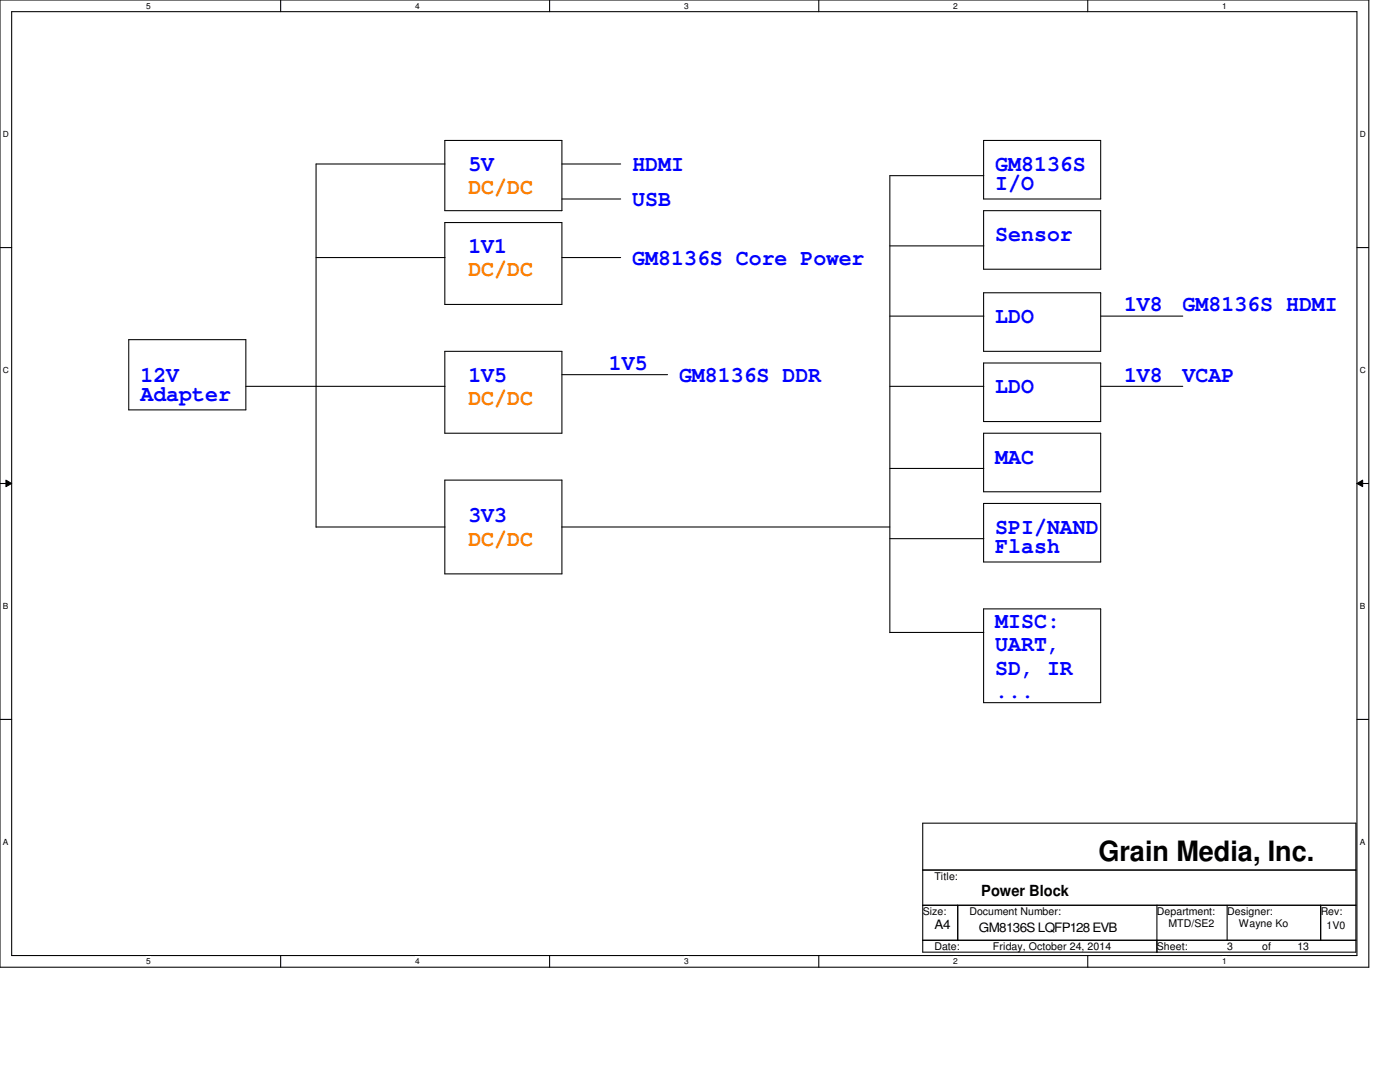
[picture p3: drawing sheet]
<svg xmlns="http://www.w3.org/2000/svg" width="279mm" height="216mm" viewBox="0 0 279 216" stroke-linecap="round" stroke-linejoin="round" font-family="sans-serif">
<defs><g id="words">
<text font-size="5.6" x="219.2" y="171.8">Grain Media, Inc.</text>
<g font-size="4.4" fill="#00f">
<text x="93.5" y="34.1">5V</text>
<text x="126.2" y="34.1">HDMI</text>
<text x="198.6" y="34.1">GM8136S</text>
<text x="126.2" y="41.1">USB</text>
<text x="198.6" y="37.9">I/O</text>
<text x="93.5" y="50.5">1V1</text>
<text x="126.2" y="52.8">GM8136S Core Power</text>
<text x="198.6" y="48.1">Sensor</text>
<text x="198.6" y="64.5">LDO</text>
<text x="224.3" y="62.1">1V8</text>
<text x="236" y="62.1">GM8136S HDMI</text>
<text x="28" y="76.2">12V</text>
<text x="93.5" y="76.2">1V5</text>
<text x="121.5" y="73.8">1V5</text>
<text x="135.5" y="76.2">GM8136S DDR</text>
<text x="224.3" y="76.2">1V8</text>
<text x="236" y="76.2">VCAP</text>
<text x="28" y="80">Adapter</text>
<text x="198.6" y="78.5">LDO</text>
<text x="198.6" y="92.5">MAC</text>
<text x="93.5" y="104.2">3V3</text>
<text x="198.6" y="106.6">SPI/NAND</text>
<text x="198.6" y="110.3">Flash</text>
<text x="198.6" y="125.2">MISC:</text>
<text x="198.6" y="129.9">UART,</text>
<text x="198.6" y="134.6">SD, IR</text>
<text x="198.6" y="139.3">...</text>
</g>
<g font-size="4.4" fill="#ff8000">
<text x="93.5" y="38.8">DC/DC</text>
<text x="93.5" y="55.1">DC/DC</text>
<text x="93.5" y="80.8">DC/DC</text>
<text x="93.5" y="108.9">DC/DC</text>
</g>
<text font-size="3" x="195.8" y="178.8">Power Block</text>
<g font-size="2.6">
<text x="186.5" y="185.3">A4</text>
<text x="195.4" y="186">GM8136S LQFP128 EVB</text>
</g>
<g font-size="2.1">
<text x="186.5" y="175.6">Title:</text>
<text x="184.2" y="182.6">Size:</text>
<text x="193.5" y="182.6">Document Number:</text>
<text x="230.9" y="182.6">Department:</text>
<text x="233.2" y="184.9">MTD/SE2</text>
<text x="244.9" y="182.6">Designer:</text>
<text x="247.2" y="184.9">Wayne Ko</text>
<text x="263.6" y="182.6">Rev:</text>
<text x="264.8" y="185.4">1V0</text>
<text x="186.5" y="189.6">Date:</text>
<text x="198.2" y="189.6">Friday, October 24, 2014</text>
<text x="230.9" y="189.6">Sheet:</text>
<text x="244.9" y="189.6">3</text>
<text x="251.9" y="189.6">of</text>
<text x="258.9" y="189.6">13</text>
</g>
<g font-size="1.7">
<text x="29.2" y="1.7">5</text>
<text x="82.8" y="1.7">4</text>
<text x="136.5" y="1.7">3</text>
<text x="190.2" y="1.7">2</text>
<text x="243.9" y="1.7">1</text>
<text x=".6" y="27.3">D</text>
<text x="271.4" y="27.3">D</text>
<text x=".6" y="74.4">C</text>
<text x="271.4" y="74.4">C</text>
<text x=".6" y="121.5">B</text>
<text x="271.4" y="121.5">B</text>
<text x=".6" y="168.6">A</text>
<text x="271.4" y="168.6">A</text>
<text x="29.2" y="192.4">5</text>
<text x="82.8" y="192.4">4</text>
<text x="136.5" y="192.4">3</text>
<text x="190.2" y="192.4">2</text>
<text x="243.9" y="192.4">1</text>
</g>
</g></defs>
<path d="M0 0h273.2v193h-273.2zM2.3 2.3h268.5v188.4h-268.5z" fill="none" stroke="#000" stroke-width=".21"/>
<g fill="#fff">
<path d="M29.2 .3h.9v1.8h-.9z"/>
<path d="M29.2 190.9h.9v1.9h-.9z"/>
</g>
<path d="M56 0v2.3M56 190.7v2.3" fill="none" stroke="#000" stroke-width=".21"/>
<g fill="#fff">
<path d="M82.8 .3h1v1.8h-1z"/>
<path d="M82.8 190.9h1v1.9h-1z"/>
</g>
<path d="M109.7 0v2.3M109.7 190.7v2.3" fill="none" stroke="#000" stroke-width=".21"/>
<g fill="#fff">
<path d="M136.5 .3h1v1.8h-1z"/>
<path d="M136.5 190.9h1v1.9h-1z"/>
</g>
<path d="M163.4 0v2.3M163.4 190.7v2.3" fill="none" stroke="#000" stroke-width=".21"/>
<g fill="#fff">
<path d="M190.2 .3h1v1.8h-1z"/>
<path d="M190.2 190.9h1v1.9h-1z"/>
</g>
<path d="M217.1 0v2.3M217.1 190.7v2.3" fill="none" stroke="#000" stroke-width=".21"/>
<g fill="#fff">
<path d="M243.9 .3h1v1.8h-1z"/>
<path d="M243.9 190.9h1v1.9h-1z"/>
<path d="M.6 25.9h1.2v1.8h-1.2z"/>
<path d="M271.4 25.9h1.2v1.8h-1.2z"/>
<path d="M.6 72.9h1.2v1.9h-1.2z"/>
<path d="M271.4 72.9h1.2v1.9h-1.2z"/>
</g>
<path d="M0 49.4h2.3M270.8 49.4h2.3" fill="none" stroke="#000" stroke-width=".21"/>
<g fill="#fff">
<path d="M.6 120h1.1v1.9h-1.1z"/>
<path d="M271.4 120h1.1v1.9h-1.1z"/>
</g>
<path d="M0 96.5h2.3M270.8 96.5h2.3" fill="none" stroke="#000" stroke-width=".21"/>
<path d="M1.2 95.8l1.1 .7-1.1 .6zM270.8 96.5l1.1-.7v1.3z" fill="#000"/>
<path d="M1.2 95.8l1.1 .7-1.1 .6zM270.8 96.5l1.1-.7v1.3z" fill="none" stroke="#000" stroke-width=".2"/>
<g fill="#fff">
<path d="M.6 167.1h1.1v1.9h-1.1z"/>
<path d="M271.4 167.1h1.1v1.9h-1.1z"/>
</g>
<g fill="none" stroke="#000" stroke-width=".21">
<path d="M88.8 28h23.3v14h-23.3zM88.8 32.7h-25.7v72.5h25.7M112.1 32.7h11.8M112.1 39.7h11.8M196.3 28h23.4v11.7h-23.4zM196.3 35.1h-18.7v91.1M63.1 51.4h25.7M88.8 44.4h23.3v16.3h-23.3zM112.1 51.4h11.8M177.6 49.1h18.7M196.3 58.4h23.4v11.7h-23.4zM196.3 42h23.4v11.7h-23.4z"/>
<path d="M25.7 67.8h23.4v14h-23.4zM49.1 77.1h39.7M88.8 70.1h23.3v16.3h-23.3zM112.1 74.8h21.1M177.6 77.1h18.7M177.6 63.1h18.7M196.3 72.4h23.4v11.7h-23.4zM219.7 77.1h16.4M219.7 63.1h16.4M88.8 95.8h23.3v18.7h-23.3zM177.6 93.5h18.7M196.3 86.4h23.4v11.7h-23.4z"/>
<path d="M112.1 105.2h65.5M177.6 107.5h18.7M196.3 100.5h23.4v11.6h-23.4zM177.6 126.2h18.7M196.3 121.5h23.4v18.7h-23.4zM0 143.6h2.3M270.8 143.6h2.3M184.1 164.3h86.5v25.7h-86.5zM184.1 173.6h86.5M184.1 180.6h86.5M184.1 187.6h86.5M191.1 180.6v7"/>
<path d="M230.9 180.6v9.4M244.9 180.6v7.1M263.6 180.6v7"/>
</g>
<use href="#words"/>
</svg>
